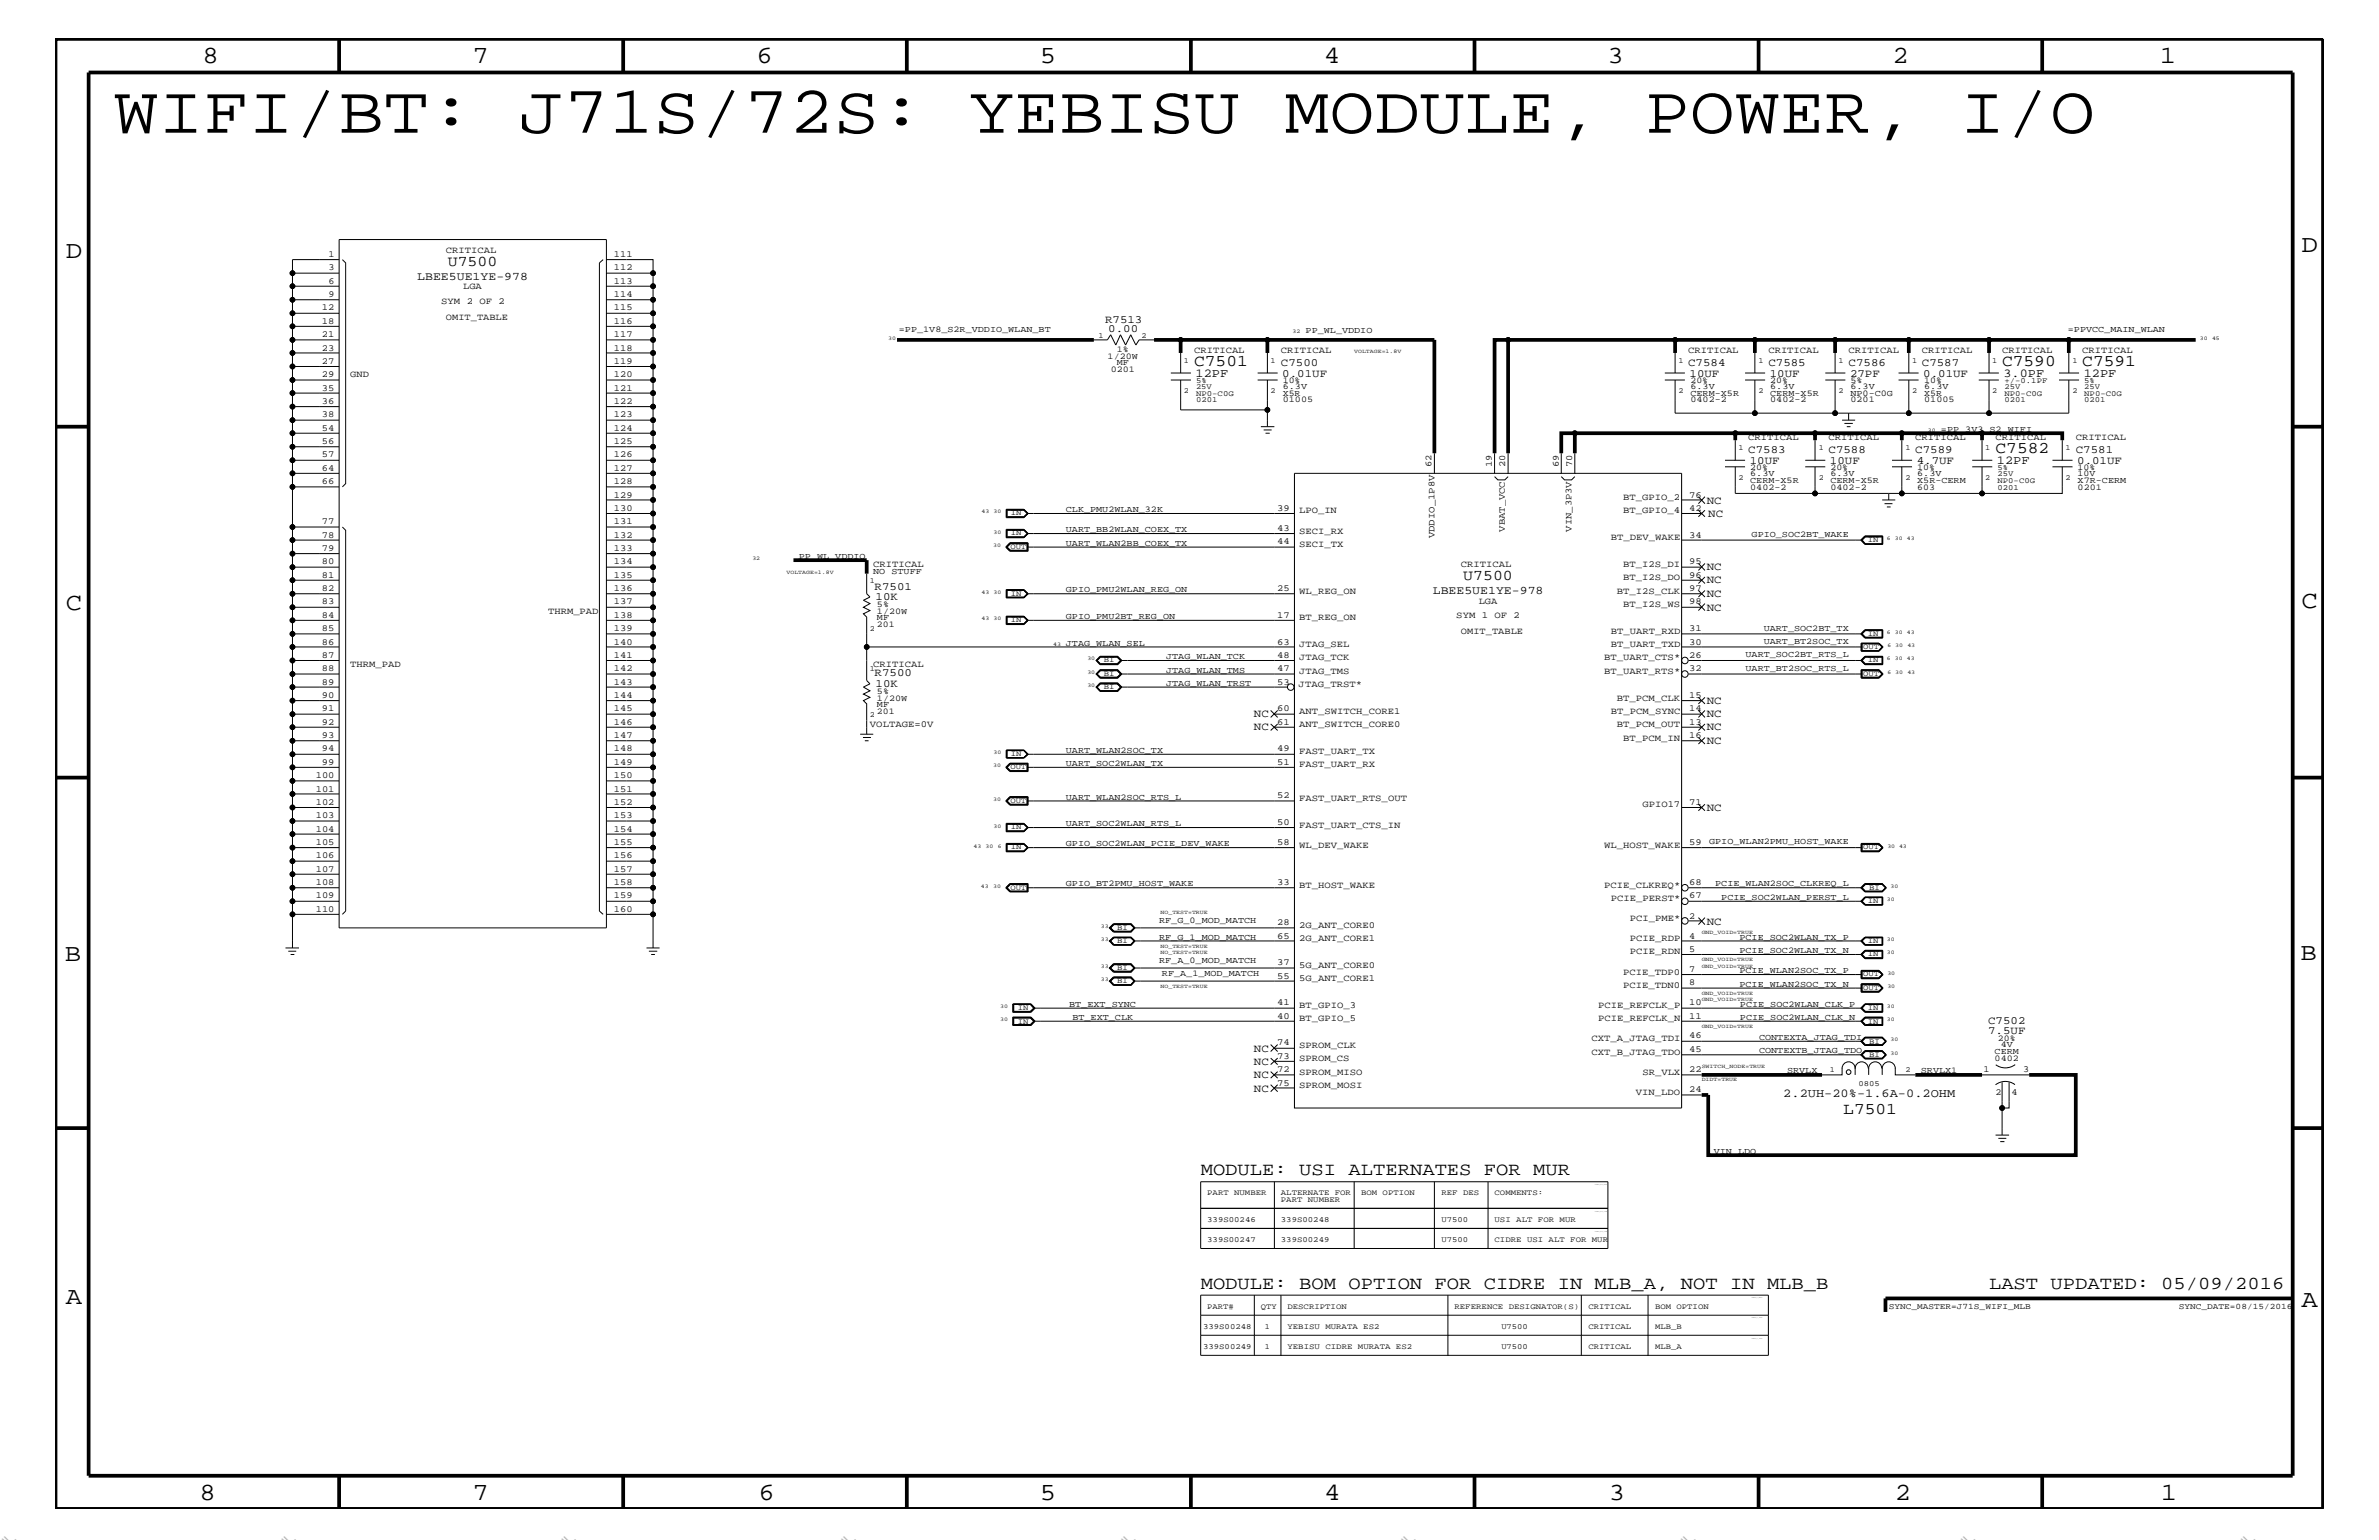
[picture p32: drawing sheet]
<svg xmlns="http://www.w3.org/2000/svg" width="432mm" height="279mm" viewBox="0 0 432 279" stroke-linecap="round" stroke-linejoin="round" font-family="sans-serif">
<defs><g id="words">
<text font-size="12.4" x="20.6" y="24.1">WIFI/BT: J71S/72S: YEBISU MODULE, POWER, I/O</text>
<g font-size="4.5">
<text x="36.7" y="11.5">8</text>
<text x="85.8" y="11.5">7</text>
<text x="137.3" y="11.5">6</text>
<text x="188.7" y="11.5">5</text>
<text x="240.3" y="11.5">4</text>
<text x="291.8" y="11.5">3</text>
<text x="343.5" y="11.5">2</text>
<text x="392" y="11.5">1</text>
<text x="11.9" y="46.8">D</text>
<text x="417.7" y="45.7">D</text>
<text x="11.9" y="110.6">C</text>
<text x="417.7" y="110.3">C</text>
<text x="11.8" y="174.3">B</text>
<text x="417.6" y="174.2">B</text>
<text x="11.9" y="236.7">A</text>
<text x="417.7" y="237.1">A</text>
<text x="36.2" y="272.1">8</text>
<text x="85.8" y="272.1">7</text>
<text x="137.7" y="272.1">6</text>
<text x="188.7" y="272.1">5</text>
<text x="240.4" y="272.1">4</text>
<text x="292" y="272.1">3</text>
<text x="343.9" y="272.1">2</text>
<text x="392.2" y="272.1">1</text>
</g>
<g font-size="3.3">
<text x="217.9" y="213.2">MODULE: USI ALTERNATES FOR MUR</text>
<text x="217.9" y="233.8">MODULE: BOM OPTION FOR CIDRE IN MLB_A, NOT IN MLB_B</text>
<text x="361" y="233.8">LAST UPDATED: 05/09/2016</text>
</g>
<g font-size="3">
<text x="216.7" y="66.5">C7501</text>
<text x="363.4" y="66.5">C7590</text>
<text x="378" y="66.5">C7591</text>
<text x="362.2" y="82.2">C7582</text>
<text x="334.6" y="202.1">L7501</text>
</g>
<g font-size="2.8" fill="#b6b6b4">
<text x="0" y="279.4" transform="rotate(45 0 279.4)">=</text>
<text x="50.8" y="279.4" transform="rotate(45 50.8 279.4)">=</text>
<text x="101.6" y="279.4" transform="rotate(45 101.6 279.4)">=</text>
<text x="152.4" y="279.4" transform="rotate(45 152.4 279.4)">=</text>
<text x="203.2" y="279.4" transform="rotate(45 203.2 279.4)">=</text>
<text x="254" y="279.4" transform="rotate(45 254 279.4)">=</text>
<text x="304.8" y="279.4" transform="rotate(45 304.8 279.4)">=</text>
<text x="355.6" y="279.4" transform="rotate(45 355.6 279.4)">=</text>
<text x="406.4" y="279.4" transform="rotate(45 406.4 279.4)">=</text>
</g>
<g font-size="2.7">
<text x="81.3" y="48.3">U7500</text>
<text x="265.6" y="105.3">U7500</text>
</g>
<g font-size="2.2">
<text x="217" y="68.4">12PF</text>
<text x="363.6" y="68.4">3.0PF</text>
<text x="378.2" y="68.4">12PF</text>
<text x="362.5" y="84.1">12PF</text>
<text x="323.7" y="199">2.2UH-20%-1.6A-0.2OHM</text>
</g>
<g font-size="2.1">
<text x="75.7" y="50.7">LBEE5UE1YE-978</text>
<text x="260.1" y="107.7">LBEE5UE1YE-978</text>
</g>
<g font-size="2">
<text x="200.6" y="58.6">R7513</text>
<text x="201.2" y="60.3">0.00</text>
<text x="232.5" y="66.5">C7500</text>
<text x="232.7" y="68.4">0.01UF</text>
<text x="306.4" y="66.5">C7584</text>
<text x="306.7" y="68.4">10UF</text>
<text x="321" y="66.5">C7585</text>
<text x="321.2" y="68.4">10UF</text>
<text x="335.5" y="66.5">C7586</text>
<text x="335.8" y="68.4">27PF</text>
<text x="348.8" y="66.5">C7587</text>
<text x="349.1" y="68.4">0.01UF</text>
<text x="317.3" y="82.2">C7583</text>
<text x="331.9" y="82.2">C7588</text>
<text x="347.6" y="82.2">C7589</text>
<text x="376.8" y="82.2">C7581</text>
<text x="317.6" y="84.1">10UF</text>
<text x="332.1" y="84.1">10UF</text>
<text x="347.9" y="84.1">4.7UF</text>
<text x="377" y="84.1">0.01UF</text>
<text x="309.8" y="91.4">NC</text>
<text x="310" y="93.8">NC</text>
<text x="158.7" y="107">R7501</text>
<text x="309.8" y="105.9">NC</text>
<text x="309.8" y="103.5">NC</text>
<text x="158.9" y="108.8">10K</text>
<text x="309.8" y="110.8">NC</text>
<text x="309.8" y="108.3">NC</text>
<text x="158.7" y="122.7">R7500</text>
<text x="158.9" y="124.6">10K</text>
<text x="227.6" y="130.2">NC</text>
<text x="309.8" y="127.7">NC</text>
<text x="309.8" y="130.2">NC</text>
<text x="227.6" y="132.5">NC</text>
<text x="309.8" y="132.5">NC</text>
<text x="309.8" y="135">NC</text>
<text x="309.8" y="147.1">NC</text>
<text x="309.8" y="167.8">NC</text>
<text x="360.8" y="185.8">C7502</text>
<text x="227.6" y="190.8">NC</text>
<text x="360.8" y="187.6">7.5UF</text>
<text x="227.6" y="193.2">NC</text>
<text x="227.6" y="195.6">NC</text>
<text x="227.6" y="198.1">NC</text>
</g>
<g font-size="1.7">
<text x="59.6" y="46.6">1</text>
<text x="80.9" y="45.9">CRITICAL</text>
<text x="111.4" y="46.6">111</text>
<text x="59.6" y="53.9">9</text>
<text x="59.6" y="49.1">3</text>
<text x="59.6" y="51.5">6</text>
<text x="84.1" y="52.5">LGA</text>
<text x="111.4" y="49">112</text>
<text x="111.4" y="51.5">113</text>
<text x="111.4" y="53.9">114</text>
<text x="58.4" y="56.3">12</text>
<text x="58.4" y="58.7">18</text>
<text x="80.1" y="55.1">SYM 2 OF 2</text>
<text x="80.9" y="58">OMIT_TABLE</text>
<text x="111.4" y="56.3">115</text>
<text x="111.4" y="58.7">116</text>
<text x="58.4" y="61.2">21</text>
<text x="58.4" y="63.6">23</text>
<text x="58.4" y="66">27</text>
<text x="111.4" y="61.2">117</text>
<text x="111.4" y="63.6">118</text>
<text x="111.4" y="66">119</text>
<text x="216.7" y="64">CRITICAL</text>
<text x="232.5" y="64">CRITICAL</text>
<text x="306.4" y="64">CRITICAL</text>
<text x="321" y="64">CRITICAL</text>
<text x="335.5" y="64">CRITICAL</text>
<text x="348.8" y="64">CRITICAL</text>
<text x="363.4" y="64">CRITICAL</text>
<text x="378" y="64">CRITICAL</text>
<text x="58.4" y="70.9">35</text>
<text x="58.4" y="68.4">29</text>
<text x="63.6" y="68.4">GND</text>
<text x="111.4" y="70.9">121</text>
<text x="111.4" y="68.4">120</text>
<text x="58.4" y="73.3">36</text>
<text x="58.4" y="75.7">38</text>
<text x="111.4" y="73.3">122</text>
<text x="111.4" y="75.7">123</text>
<text x="58.4" y="83">57</text>
<text x="58.4" y="80.5">56</text>
<text x="58.4" y="78.2">54</text>
<text x="111.4" y="78.2">124</text>
<text x="111.4" y="80.5">125</text>
<text x="111.4" y="83">126</text>
<text x="317.3" y="79.9">CRITICAL</text>
<text x="331.9" y="79.9">CRITICAL</text>
<text x="347.6" y="79.9">CRITICAL</text>
<text x="362.2" y="79.9">CRITICAL</text>
<text x="376.8" y="79.9">CRITICAL</text>
<text x="58.4" y="85.4">64</text>
<text x="58.4" y="87.8">66</text>
<text x="111.4" y="85.4">127</text>
<text x="111.4" y="87.8">128</text>
<text x="259.8" y="84.8" transform="rotate(-90 259.8 84.8)">62</text>
<text x="270.8" y="84.8" transform="rotate(-90 270.8 84.8)">19</text>
<text x="273.2" y="84.8" transform="rotate(-90 273.2 84.8)">20</text>
<text x="283" y="84.8" transform="rotate(-90 283 84.8)">69</text>
<text x="285.3" y="84.8" transform="rotate(-90 285.3 84.8)">70</text>
<text x="58.4" y="95.1">77</text>
<text x="111.4" y="95.1">131</text>
<text x="111.4" y="92.7">130</text>
<text x="111.4" y="90.3">129</text>
<text x="231.8" y="92.7">39</text>
<text x="235.8" y="93.2">LPO_IN</text>
<text x="294.6" y="93.2">BT_GPIO_4</text>
<text x="294.6" y="90.7">BT_GPIO_2</text>
<text x="306.6" y="92.7">42</text>
<text x="306.6" y="90.3">76</text>
<text x="58.4" y="97.6">78</text>
<text x="58.4" y="99.9">79</text>
<text x="111.4" y="97.6">132</text>
<text x="111.4" y="99.9">133</text>
<text x="231.8" y="96.3">43</text>
<text x="231.8" y="98.7">44</text>
<text x="235.8" y="96.8">SECI_RX</text>
<text x="235.8" y="99.3">SECI_TX</text>
<text x="260.3" y="97.6" transform="rotate(-90 260.3 97.6)">VDDIO_1P8V</text>
<text x="273.1" y="96.5" transform="rotate(-90 273.1 96.5)">VBAT_VCC</text>
<text x="285.2" y="96.5" transform="rotate(-90 285.2 96.5)">VIN_3P3V</text>
<text x="292.4" y="98">BT_DEV_WAKE</text>
<text x="306.6" y="97.6">34</text>
<text x="58.4" y="102.4">80</text>
<text x="58.4" y="104.8">81</text>
<text x="58.4" y="107.2">82</text>
<text x="111.4" y="107.2">136</text>
<text x="111.4" y="104.8">135</text>
<text x="111.4" y="102.4">134</text>
<text x="158.5" y="102.9">CRITICAL</text>
<text x="231.8" y="107.2">25</text>
<text x="235.8" y="107.7">WL_REG_ON</text>
<text x="265.2" y="102.9">CRITICAL</text>
<text x="293.5" y="107.7">BT_I2S_CLK</text>
<text x="294.6" y="102.9">BT_I2S_DI</text>
<text x="294.6" y="105.3">BT_I2S_DO</text>
<text x="306.6" y="107.2">97</text>
<text x="306.6" y="102.4">95</text>
<text x="306.6" y="104.8">96</text>
<text x="58.4" y="109.7">83</text>
<text x="58.4" y="112">84</text>
<text x="99.5" y="111.4">THRM_PAD</text>
<text x="111.4" y="112">138</text>
<text x="111.4" y="109.7">137</text>
<text x="231.8" y="112">17</text>
<text x="235.8" y="112.6">BT_REG_ON</text>
<text x="264.3" y="112.1">SYM 1 OF 2</text>
<text x="268.4" y="109.5">LGA</text>
<text x="294.6" y="110.2">BT_I2S_WS</text>
<text x="306.6" y="109.7">98</text>
<text x="58.4" y="119.3">87</text>
<text x="58.4" y="114.5">85</text>
<text x="58.4" y="117">86</text>
<text x="111.4" y="119.3">141</text>
<text x="111.4" y="117">140</text>
<text x="111.4" y="114.5">139</text>
<text x="231.8" y="117">63</text>
<text x="231.8" y="119.3">48</text>
<text x="235.8" y="117.4">JTAG_SEL</text>
<text x="235.8" y="119.8">JTAG_TCK</text>
<text x="265.2" y="115">OMIT_TABLE</text>
<text x="291.2" y="119.8">BT_UART_CTS*</text>
<text x="292.4" y="117.4">BT_UART_TXD</text>
<text x="292.4" y="115">BT_UART_RXD</text>
<text x="306.6" y="117">30</text>
<text x="306.6" y="119.3">26</text>
<text x="306.6" y="114.5">31</text>
<text x="58.4" y="121.8">88</text>
<text x="58.4" y="124.2">89</text>
<text x="63.6" y="121">THRM_PAD</text>
<text x="111.4" y="124.2">143</text>
<text x="111.4" y="121.8">142</text>
<text x="158.5" y="121">CRITICAL</text>
<text x="231.8" y="121.8">47</text>
<text x="231.8" y="124.2">53</text>
<text x="235.7" y="124.7">JTAG_TRST*</text>
<text x="235.8" y="122.3">JTAG_TMS</text>
<text x="291.2" y="122.3">BT_UART_RTS*</text>
<text x="306.6" y="121.8">32</text>
<text x="58.4" y="131.5">92</text>
<text x="58.4" y="129.1">91</text>
<text x="58.4" y="126.6">90</text>
<text x="111.4" y="131.5">146</text>
<text x="111.4" y="129.1">145</text>
<text x="111.4" y="126.6">144</text>
<text x="157.9" y="131.9">VOLTAGE=0V</text>
<text x="231.8" y="129.1">60</text>
<text x="231.8" y="131.5">61</text>
<text x="235.8" y="129.6">ANT_SWITCH_CORE1</text>
<text x="235.8" y="131.9">ANT_SWITCH_CORE0</text>
<text x="292.4" y="129.6">BT_PCM_SYNC</text>
<text x="293.5" y="127.1">BT_PCM_CLK</text>
<text x="293.5" y="131.9">BT_PCM_OUT</text>
<text x="306.6" y="126.6">15</text>
<text x="306.6" y="131.5">13</text>
<text x="306.6" y="129.1">14</text>
<text x="58.4" y="136.3">94</text>
<text x="58.4" y="133.9">93</text>
<text x="111.4" y="136.3">148</text>
<text x="111.4" y="133.9">147</text>
<text x="231.8" y="136.3">49</text>
<text x="235.8" y="136.8">FAST_UART_TX</text>
<text x="294.6" y="134.4">BT_PCM_IN</text>
<text x="306.6" y="133.9">16</text>
<text x="57.3" y="143.6">101</text>
<text x="57.3" y="141.2">100</text>
<text x="58.4" y="138.7">99</text>
<text x="111.4" y="143.6">151</text>
<text x="111.4" y="141.2">150</text>
<text x="111.4" y="138.7">149</text>
<text x="231.8" y="138.7">51</text>
<text x="235.8" y="139.2">FAST_UART_RX</text>
<text x="57.3" y="148.4">103</text>
<text x="57.3" y="146">102</text>
<text x="111.4" y="148.4">153</text>
<text x="111.4" y="146">152</text>
<text x="231.8" y="149.6">50</text>
<text x="231.8" y="144.8">52</text>
<text x="235.8" y="145.3">FAST_UART_RTS_OUT</text>
<text x="298.1" y="146.5">GPIO17</text>
<text x="306.6" y="146">71</text>
<text x="57.3" y="155.7">106</text>
<text x="57.3" y="153.3">105</text>
<text x="57.3" y="150.9">104</text>
<text x="111.4" y="155.7">156</text>
<text x="111.4" y="153.3">155</text>
<text x="111.4" y="150.9">154</text>
<text x="231.8" y="153.3">58</text>
<text x="235.8" y="153.8">WL_DEV_WAKE</text>
<text x="235.8" y="150.1">FAST_UART_CTS_IN</text>
<text x="291.2" y="153.8">WL_HOST_WAKE</text>
<text x="306.6" y="153.3">59</text>
<text x="57.3" y="160.6">108</text>
<text x="57.3" y="158.2">107</text>
<text x="111.4" y="158.2">157</text>
<text x="111.4" y="160.6">158</text>
<text x="231.8" y="160.6">33</text>
<text x="235.8" y="161.1">BT_HOST_WAKE</text>
<text x="291.2" y="161.1">PCIE_CLKREQ*</text>
<text x="306.6" y="160.6">68</text>
<text x="57.3" y="165.4">110</text>
<text x="57.3" y="163">109</text>
<text x="111.4" y="163">159</text>
<text x="111.4" y="165.4">160</text>
<text x="231.8" y="167.8">28</text>
<text x="292.4" y="163.5">PCIE_PERST*</text>
<text x="295.8" y="167.1">PCI_PME*</text>
<text x="306.6" y="166.7">2</text>
<text x="306.6" y="163">67</text>
<text x="231.8" y="170.3">65</text>
<text x="235.8" y="170.7">2G_ANT_CORE1</text>
<text x="235.8" y="168.3">2G_ANT_CORE0</text>
<text x="295.8" y="170.7">PCIE_RDP</text>
<text x="295.8" y="173.2">PCIE_RDN</text>
<text x="306.6" y="170.3">4</text>
<text x="306.6" y="172.7">5</text>
<text x="231.8" y="177.6">55</text>
<text x="231.8" y="175.1">37</text>
<text x="235.8" y="178">5G_ANT_CORE1</text>
<text x="235.8" y="175.6">5G_ANT_CORE0</text>
<text x="294.6" y="176.8">PCIE_TDP0</text>
<text x="294.6" y="179.3">PCIE_TDN0</text>
<text x="306.6" y="176.3">7</text>
<text x="306.6" y="178.8">8</text>
<text x="231.8" y="182.4">41</text>
<text x="231.8" y="184.9">40</text>
<text x="235.8" y="182.9">BT_GPIO_3</text>
<text x="235.8" y="185.3">BT_GPIO_5</text>
<text x="290.1" y="182.9">PCIE_REFCLK_P</text>
<text x="290.1" y="185.3">PCIE_REFCLK_N</text>
<text x="306.6" y="182.4">10</text>
<text x="306.6" y="184.9">11</text>
<text x="231.8" y="189.7">74</text>
<text x="235.8" y="190.2">SPROM_CLK</text>
<text x="288.9" y="191.4">CXT_B_JTAG_TDO</text>
<text x="288.9" y="188.9">CXT_A_JTAG_TDI</text>
<text x="306.6" y="190.9">45</text>
<text x="306.6" y="188.4">46</text>
<text x="231.8" y="192.1">73</text>
<text x="231.8" y="194.5">72</text>
<text x="231.8" y="197">75</text>
<text x="235.8" y="195">SPROM_MISO</text>
<text x="235.8" y="197.4">SPROM_MOSI</text>
<text x="235.8" y="192.6">SPROM_CS</text>
<text x="298.1" y="195">SR_VLX</text>
<text x="306.6" y="194.5">22</text>
<text x="360" y="194.4">1</text>
<text x="367.2" y="194.4">3</text>
<text x="296.9" y="198.7">VIN_LDO</text>
<text x="306.6" y="198.1">24</text>
<text x="362.2" y="198.7">2</text>
<text x="365.1" y="198.7">4</text>
</g>
<g font-size="1.6">
<text x="163.2" y="60.2">=PP_1V8_S2R_VDDIO_WLAN_BT</text>
<text x="201" y="65.1">1/20W</text>
<text x="202.7" y="63.9">1%</text>
<text x="237" y="60.4">PP_WL_VDDIO</text>
<text x="375.3" y="60.2">=PPVCC_MAIN_WLAN</text>
<text x="201.6" y="67.5">0201</text>
<text x="202.7" y="66.2">MF</text>
<text x="232.8" y="69.5">10%</text>
<text x="232.8" y="71.8">X5R</text>
<text x="232.8" y="70.6">6.3V</text>
<text x="306.8" y="70.6">6.3V</text>
<text x="306.8" y="71.8">CERM-X5R</text>
<text x="306.8" y="69.5">20%</text>
<text x="321.3" y="71.8">CERM-X5R</text>
<text x="321.3" y="70.6">6.3V</text>
<text x="321.3" y="69.5">20%</text>
<text x="335.9" y="71.8">NP0-C0G</text>
<text x="335.9" y="70.6">6.3V</text>
<text x="335.9" y="69.5">5%</text>
<text x="349.3" y="69.5">10%</text>
<text x="349.3" y="71.8">X5R</text>
<text x="349.3" y="70.6">6.3V</text>
<text x="232.8" y="73">01005</text>
<text x="306.8" y="73">0402-2</text>
<text x="321.3" y="73">0402-2</text>
<text x="335.9" y="73">0201</text>
<text x="349.3" y="73">01005</text>
<text x="352.3" y="78.3">=PP_3V3_S2_WIFI</text>
<text x="317.7" y="85.3">20%</text>
<text x="317.7" y="86.4">6.3V</text>
<text x="317.7" y="88.8">0402-2</text>
<text x="317.7" y="87.6">CERM-X5R</text>
<text x="332.2" y="86.4">6.3V</text>
<text x="332.2" y="87.6">CERM-X5R</text>
<text x="332.2" y="88.8">0402-2</text>
<text x="332.2" y="85.3">20%</text>
<text x="348" y="86.4">6.3V</text>
<text x="348" y="87.6">X5R-CERM</text>
<text x="348" y="85.3">10%</text>
<text x="348" y="88.8">603</text>
<text x="377.1" y="85.3">10%</text>
<text x="377.1" y="86.4">10V</text>
<text x="377.1" y="88.8">0201</text>
<text x="377.1" y="87.6">X7R-CERM</text>
<text x="193.5" y="92.9">CLK_PMU2WLAN_32K</text>
<text x="145" y="101.4">PP_WL_VDDIO</text>
<text x="193.5" y="96.5">UART_BB2WLAN_COEX_TX</text>
<text x="193.5" y="99">UART_WLAN2BB_COEX_TX</text>
<text x="317.9" y="97.4">GPIO_SOC2BT_WAKE</text>
<text x="158.5" y="104.1">NO STUFF</text>
<text x="193.5" y="107.5">GPIO_PMU2WLAN_REG_ON</text>
<text x="159.2" y="111.4">1/20W</text>
<text x="159.2" y="113.7">201</text>
<text x="159.2" y="110.2">5%</text>
<text x="159.2" y="112.6">MF</text>
<text x="193.5" y="112.3">GPIO_PMU2BT_REG_ON</text>
<text x="193.5" y="117.2">JTAG_WLAN_SEL</text>
<text x="211.7" y="119.6">JTAG_WLAN_TCK</text>
<text x="316.8" y="119.2">UART_SOC2BT_RTS_L</text>
<text x="320.1" y="116.8">UART_BT2SOC_TX</text>
<text x="320.1" y="114.4">UART_SOC2BT_TX</text>
<text x="159.2" y="125.9">5%</text>
<text x="211.7" y="122">JTAG_WLAN_TMS</text>
<text x="211.7" y="124.4">JTAG_WLAN_TRST</text>
<text x="316.8" y="121.7">UART_BT2SOC_RTS_L</text>
<text x="159.2" y="129.6">201</text>
<text x="159.2" y="127.1">1/20W</text>
<text x="159.2" y="128.3">MF</text>
<text x="193.5" y="136.6">UART_WLAN2SOC_TX</text>
<text x="193.5" y="139">UART_SOC2WLAN_TX</text>
<text x="193.5" y="145.1">UART_WLAN2SOC_RTS_L</text>
<text x="193.5" y="149.9">UART_SOC2WLAN_RTS_L</text>
<text x="193.5" y="153.5">GPIO_SOC2WLAN_PCIE_DEV_WAKE</text>
<text x="310.2" y="153.2">GPIO_WLAN2PMU_HOST_WAKE</text>
<text x="193.5" y="160.8">GPIO_BT2PMU_HOST_WAKE</text>
<text x="311.3" y="160.8">PCIE_WLAN2SOC_CLKREQ_L</text>
<text x="210.4" y="167.5">RF_G_0_MOD_MATCH</text>
<text x="312.4" y="163.3">PCIE_SOC2WLAN_PERST_L</text>
<text x="210.4" y="170.5">RF_G_1_MOD_MATCH</text>
<text x="315.7" y="170.5">PCIE_SOC2WLAN_TX_P</text>
<text x="315.7" y="172.9">PCIE_SOC2WLAN_TX_N</text>
<text x="210.4" y="174.8">RF_A_0_MOD_MATCH</text>
<text x="210.9" y="177.2">RF_A_1_MOD_MATCH</text>
<text x="315.7" y="179">PCIE_WLAN2SOC_TX_N</text>
<text x="315.7" y="176.6">PCIE_WLAN2SOC_TX_P</text>
<text x="194.1" y="182.7">BT_EXT_SYNC</text>
<text x="194.6" y="185">BT_EXT_CLK</text>
<text x="315.8" y="185">PCIE_SOC2WLAN_CLK_N</text>
<text x="315.8" y="182.7">PCIE_SOC2WLAN_CLK_P</text>
<text x="319.3" y="191.1">CONTEXTB_JTAG_TDO</text>
<text x="319.3" y="188.7">CONTEXTA_JTAG_TDI</text>
<text x="362" y="191.2">CERM</text>
<text x="362.6" y="188.8">20%</text>
<text x="363.1" y="190">4V</text>
<text x="324.4" y="194.8">SRVLX</text>
<text x="348.7" y="194.8">SRVLX1</text>
<text x="362" y="192.5">0402</text>
<text x="311.1" y="209.3">VIN_LDO</text>
</g>
<g font-size="1.5">
<text x="342.8" y="237.4">SYNC_MASTER=J71S_WIFI_MLB</text>
<text x="395.5" y="237.4">SYNC_DATE=08/15/2016</text>
</g>
<g font-size="1.4">
<text x="199.4" y="61.3">1</text>
<text x="207.2" y="61.3">2</text>
<text x="214.9" y="65.9">1</text>
<text x="230.6" y="65.9">1</text>
<text x="304.6" y="65.9">1</text>
<text x="319.2" y="65.9">1</text>
<text x="333.7" y="65.9">1</text>
<text x="347" y="65.9">1</text>
<text x="361.6" y="65.9">1</text>
<text x="376.2" y="65.9">1</text>
<text x="214.9" y="71.3">2</text>
<text x="217.1" y="70.6">25V</text>
<text x="217.1" y="71.8">NP0-C0G</text>
<text x="217.1" y="69.5">5%</text>
<text x="230.6" y="71.3">2</text>
<text x="304.6" y="71.3">2</text>
<text x="319.2" y="71.3">2</text>
<text x="333.7" y="71.3">2</text>
<text x="347" y="71.3">2</text>
<text x="361.6" y="71.3">2</text>
<text x="363.8" y="71.8">NP0-C0G</text>
<text x="363.8" y="69.5">+/-0.1PF</text>
<text x="363.8" y="70.6">25V</text>
<text x="376.2" y="71.3">2</text>
<text x="378.3" y="71.8">NP0-C0G</text>
<text x="378.3" y="69.5">5%</text>
<text x="378.3" y="70.6">25V</text>
<text x="217.1" y="73">0201</text>
<text x="363.8" y="73">0201</text>
<text x="378.3" y="73">0201</text>
<text x="315.6" y="81.6">1</text>
<text x="330.1" y="81.6">1</text>
<text x="345.9" y="81.6">1</text>
<text x="360.3" y="81.6">1</text>
<text x="374.9" y="81.6">1</text>
<text x="315.6" y="87.1">2</text>
<text x="330.1" y="87.1">2</text>
<text x="345.9" y="87.1">2</text>
<text x="360.3" y="87.1">2</text>
<text x="362.5" y="85.3">5%</text>
<text x="362.5" y="88.8">0201</text>
<text x="362.5" y="86.4">25V</text>
<text x="362.5" y="87.6">NP0-C0G</text>
<text x="374.9" y="87.1">2</text>
<text x="183.5" y="93.5">IN</text>
<text x="183.4" y="99.6">OUT</text>
<text x="183.5" y="97.1">IN</text>
<text x="339" y="98.4">IN</text>
<text x="157.9" y="105.9">1</text>
<text x="183.5" y="108.1">IN</text>
<text x="183.5" y="112.9">IN</text>
<text x="157.9" y="114.4">2</text>
<text x="338.2" y="117.8">OUT</text>
<text x="339" y="115.3">IN</text>
<text x="157.9" y="121.7">1</text>
<text x="200.3" y="120.2">BI</text>
<text x="200.3" y="122.6">BI</text>
<text x="200.3" y="125.1">BI</text>
<text x="338.2" y="122.6">OUT</text>
<text x="339" y="120.2">IN</text>
<text x="157.9" y="130.2">2</text>
<text x="183.5" y="137.2">IN</text>
<text x="183.4" y="139.6">OUT</text>
<text x="183.4" y="145.7">OUT</text>
<text x="183.5" y="150.5">IN</text>
<text x="183.5" y="154.1">IN</text>
<text x="338.2" y="154.1">OUT</text>
<text x="183.4" y="161.4">OUT</text>
<text x="339.3" y="161.4">BI</text>
<text x="339" y="163.9">IN</text>
<text x="202.8" y="171.1">BI</text>
<text x="202.8" y="168.7">BI</text>
<text x="339" y="173.5">IN</text>
<text x="339" y="171.1">IN</text>
<text x="202.8" y="178.4">BI</text>
<text x="202.8" y="176">BI</text>
<text x="338.2" y="177.2">OUT</text>
<text x="338.2" y="179.6">OUT</text>
<text x="184.7" y="185.7">IN</text>
<text x="184.7" y="183.2">IN</text>
<text x="339" y="185.7">IN</text>
<text x="339" y="183.2">IN</text>
<text x="339.3" y="189.3">BI</text>
<text x="339.3" y="191.7">BI</text>
<text x="332.1" y="194.4">1</text>
<text x="337.3" y="197">0805</text>
<text x="345.9" y="194.4">2</text>
<text x="219.1" y="221.7">339S00246</text>
<text x="219.1" y="216.9">PART NUMBER</text>
<text x="232.5" y="216.9">ALTERNATE FOR</text>
<text x="232.5" y="221.7">339S00248</text>
<text x="232.5" y="218">PART NUMBER</text>
<text x="247.1" y="216.9">BOM OPTION</text>
<text x="261.6" y="221.7">U7500</text>
<text x="261.6" y="216.9">REF DES</text>
<text x="271.3" y="216.9">COMMENTS:</text>
<text x="271.3" y="221.7">USI ALT FOR MUR</text>
<text x="219.1" y="225.3">339S00247</text>
<text x="232.5" y="225.3">339S00249</text>
<text x="261.6" y="225.3">U7500</text>
<text x="271.3" y="225.3">CIDRE USI ALT FOR MUR</text>
<text x="219.1" y="237.4">PART#</text>
<text x="228.9" y="237.4">QTY</text>
<text x="233.7" y="237.4">DESCRIPTION</text>
<text x="264" y="237.4">REFERENCE DESIGNATOR(S)</text>
<text x="288.3" y="237.4">CRITICAL</text>
<text x="300.4" y="237.4">BOM OPTION</text>
<text x="218.4" y="241.1">339S00248</text>
<text x="218.4" y="244.7">339S00249</text>
<text x="229.6" y="241.1">1</text>
<text x="229.6" y="244.7">1</text>
<text x="233.7" y="241.1">YEBISU MURATA ES2</text>
<text x="233.7" y="244.7">YEBISU CIDRE MURATA ES2</text>
<text x="272.5" y="241.1">U7500</text>
<text x="272.5" y="244.7">U7500</text>
<text x="288.3" y="241.1">CRITICAL</text>
<text x="288.3" y="244.7">CRITICAL</text>
<text x="300.4" y="241.1">MLB_B</text>
<text x="300.4" y="244.7">MLB_A</text>
</g>
<g font-size="1">
<text x="161.2" y="61.7">30</text>
<text x="234.6" y="60.4">32</text>
<text x="245.8" y="64">VOLTAGE=1.8V</text>
<text x="399.3" y="61.7">30</text>
<text x="401.5" y="61.7">45</text>
<text x="349.9" y="78.3">30</text>
<text x="178.1" y="93.2">43</text>
<text x="180.3" y="93.2">30</text>
<text x="136.6" y="101.6">32</text>
<text x="180.3" y="99.3">30</text>
<text x="180.3" y="96.8">30</text>
<text x="342.5" y="98">6</text>
<text x="343.9" y="98">30</text>
<text x="346.1" y="98">43</text>
<text x="142.7" y="104.1">VOLTAGE=1.8V</text>
<text x="178.1" y="107.7">43</text>
<text x="180.3" y="107.7">30</text>
<text x="178.1" y="112.6">43</text>
<text x="180.3" y="112.6">30</text>
<text x="191.2" y="117.2">43</text>
<text x="197.4" y="119.8">30</text>
<text x="342.5" y="119.8">6</text>
<text x="342.5" y="115">6</text>
<text x="342.6" y="117.4">6</text>
<text x="343.9" y="119.8">30</text>
<text x="343.9" y="115">30</text>
<text x="344" y="117.4">30</text>
<text x="346.1" y="119.8">43</text>
<text x="346.1" y="115">43</text>
<text x="346.2" y="117.4">43</text>
<text x="197.4" y="122.3">30</text>
<text x="197.4" y="124.7">30</text>
<text x="342.6" y="122.3">6</text>
<text x="344" y="122.3">30</text>
<text x="346.2" y="122.3">43</text>
<text x="180.3" y="136.8">30</text>
<text x="180.3" y="139.2">30</text>
<text x="180.3" y="145.3">30</text>
<text x="176.7" y="153.8">43</text>
<text x="178.9" y="153.8">30</text>
<text x="180.3" y="150.1">30</text>
<text x="181.1" y="153.8">6</text>
<text x="342.6" y="153.8">30 43</text>
<text x="178.1" y="161.1">43</text>
<text x="180.3" y="161.1">30</text>
<text x="343.2" y="161.1">30</text>
<text x="210.7" y="165.9">NO_TEST=TRUE</text>
<text x="342.5" y="163.5">30</text>
<text x="199.8" y="170.7">33</text>
<text x="199.8" y="168.3">33</text>
<text x="210.7" y="173.2">NO_TEST=TRUE</text>
<text x="210.7" y="172">NO_TEST=TRUE</text>
<text x="308.9" y="169.5">GND_VOID=TRUE</text>
<text x="342.5" y="173.2">30</text>
<text x="342.5" y="170.7">30</text>
<text x="199.8" y="178">33</text>
<text x="199.8" y="175.6">33</text>
<text x="210.7" y="179.3">NO_TEST=TRUE</text>
<text x="308.9" y="175.6">GND_VOID=TRUE</text>
<text x="308.9" y="174.4">GND_VOID=TRUE</text>
<text x="342.6" y="179.3">30</text>
<text x="342.6" y="176.8">30</text>
<text x="181.5" y="182.9">30</text>
<text x="181.5" y="185.3">30</text>
<text x="308.9" y="181.6">GND_VOID=TRUE</text>
<text x="308.9" y="180.5">GND_VOID=TRUE</text>
<text x="342.5" y="185.3">30</text>
<text x="342.5" y="182.9">30</text>
<text x="308.9" y="186.5">GND_VOID=TRUE</text>
<text x="343.2" y="188.9">30</text>
<text x="343.2" y="191.4">30</text>
<text x="308.9" y="193.7">SWITCH_NODE=TRUE</text>
<text x="308.9" y="196.2">DIDT=TRUE</text>
</g>
</g></defs>
<g fill="none" stroke="#000" stroke-width=".18">
<path d="M53.1 51.9v2.5M53.1 56.8v2.4M61.6 59.2h-8.5v2.5h8.5M61.6 54.4h-8.5v2.4h8.5M61.6 49.6h-8.5v2.3h8.5M61.6 47.1h-8.5v2.5M61.6 43.5h48.5v124.8h-48.5zM62.1 47.1l.6 .6v40l-.6 .6M109.5 47.1l-.7 .6v117.6l.7 .6M110.1 47.1h8.4v4.8M110.1 59.2h8.4M110.1 56.8h8.4"/>
<path d="M110.1 54.4h8.4M110.1 51.9h8.4M110.1 49.6h8.4M118.5 51.9v101.9M53.1 61.7v2.3M53.1 66.5v9.7M53.1 68.9h8.5M53.1 73.8h8.5M53.1 71.3h8.5M61.6 78.6h-8.5v2.5M61.6 76.2h-8.5v2.4M61.6 64h-8.5v2.5h8.5"/>
<path d="M110.1 68.9h8.4M110.1 78.6h8.4M110.1 76.2h8.4M110.1 73.8h8.4M110.1 71.3h8.4M110.1 66.5h8.4M110.1 64h8.4M110.1 61.7h8.4M198.5 61.7h2.5l.6-1 .9 1.9 .9-1.9 .9 1.9 .9-1.9 1 1.9 .6-.9h2.7M212.5 68.9h3.7M212.5 67.7h3.7M214.3 64v3.7"/>
<path d="M214.3 68.9v5.5h15.7M228.3 68.9h3.6M228.3 67.7h3.6M228.9 77.4h2.4M229.4 78h1.4M229.7 78.6h.8M230 64v3.7M230 68.9v8.5M302.2 68.9h3.6M302.2 67.7h3.6M304 64v3.7M304 68.9v6.1h29.1"/>
<path d="M315 79.9v3.6M316.7 68.9h3.7M316.7 67.7h3.7M318.5 64v3.7M318.5 68.9v6.1M329.4 79.9v3.6M331.3 68.9h3.6M331.3 67.7h3.6M333.1 68.9v6.1h2.4M333.1 64v3.7M334.3 76.2h2.4M334.8 76.8h1.5"/>
<path d="M335.2 77.4h.7M335.5 75v1.2M335.5 75h11M344.6 68.9h3.6M344.6 67.7h3.6M345.2 79.9v3.6M346.5 68.9v6.1h14.5v-6.1M346.5 64v3.7M359.2 68.9h3.6M359.2 67.7h3.6M359.7 79.9v3.6M361 64v3.7"/>
<path d="M373.7 68.9h3.7M373.7 67.7h3.7M374.3 79.9v3.6M375.5 64v3.7M375.5 68.9v6.1h-14.5M53.1 88.3v7.3M61.6 98h-8.5v2.4M61.6 95.6h-8.5v2.4M61.6 85.9h-8.5v2.4h8.5M61.6 83.5h-8.5v2.4M61.6 81.1h-8.5v2.4M62.1 95.6l.6 .6v69.1l-.6 .6"/>
<path d="M110.1 93.2h8.4M110.1 83.5h8.4M110.1 85.9h8.4M110.1 90.7h8.4M110.1 98h8.4M110.1 95.6h8.4M110.1 88.3h8.4M110.1 81.1h8.4M182.5 99.3l.8-.8h3.3v1.5h-3.3zM182.6 92.4h3.2l.8 .8-.8 .7h-3.2zM182.6 96h3.2l.8 .8-.8 .8h-3.2zM182.8 92.6h3l.6 .6-.6 .6h-3z"/>
<path d="M182.8 96.2h3l.6 .6-.6 .6h-3zM183.3 98.5l-.7 .8 .7 .6h3.2v-1.4M183.4 98.6h3v1.3h-3l-.7-.6zM185.8 92.5h-3.1v1.3h3.1M185.8 96.1h-3.1v1.4h3.1M185.8 92.5l.7 .7-.7 .6M185.8 92.5l.8 .7M185.8 96.1l.7 .7-.7 .7M185.8 96.1l.8 .7M186.4 98.7h-3l-.6 .6 .6 .6M186.4 93.2h48.6M186.4 96.8h48.6"/>
<path d="M186.4 99.3h48.6M186.6 93.2l-.8 .6M186.6 96.8l-.8 .7M235 85.9h70.2v115.1h-70.2zM260.4 82.2v3.7M271.3 86.5l.6 .6h1.2l.6-.6M271.3 82.2v3.7M273.7 82.2v3.7M283.4 86.5l.6 .6h1.2l.6-.6M283.4 82.2v3.7M285.8 82.2v3.7M305.2 93.2h3.7"/>
<path d="M305.2 90.7h3.7M305.2 98h32.8M308.3 92.6l1.2 1.2M308.3 90.1l1.2 1.3M309.5 92.6l-1.2 1.2M309.5 90.1l-1.2 1.3M313.1 84.7h3.6M313.1 83.5h3.6M315 84.7v4.8h27.8M327.7 84.7h3.6M327.7 83.5h3.6M329.4 84.7v4.8"/>
<path d="M337.7 98l.8-.8h3.2v1.5h-3.2zM338.5 97.4h3.1v1.3h-3.1l-.6-.7zM338.6 97.4l-.6 .6 .6 .7M341.6 90.7h2.4M341.7 97.3h-3.2l-.7 .7 .7 .7M342.1 91.4h1.4M342.5 92h.7M342.8 89.5v1.2M343.4 84.7h3.6M343.4 83.5h3.6M345.2 84.7v4.8h-2.4M345.2 89.5h14.5"/>
<path d="M358 84.7h3.6M358 83.5h3.6M359.7 84.7v4.8h14.6v-4.8M372.5 84.7h3.7M372.5 83.5h3.7M61.6 119.8h-8.5v2.5M61.6 117.4h-8.5v2.4M61.6 115h-8.5v2.4M61.6 112.6h-8.5v2.4M61.6 110.2h-8.5v2.4M61.6 107.7h-8.5v2.5M61.6 105.3h-8.5v2.4"/>
<path d="M61.6 102.9h-8.5v2.4M61.6 100.4h-8.5v2.5M110.1 107.7h8.4M110.1 112.6h8.4M110.1 119.8h8.4M110.1 117.4h8.4M110.1 102.9h8.4M110.1 110.2h8.4M110.1 105.3h8.4M110.1 115h8.4M110.1 100.4h8.4M157.3 104.1v3.6l.6 .6-1.2 .6 1.2 .6-1.2 .7 1.2 .6-1.2 .6 .6 .6v11.5l.6 .6-1.2 .6 1.2 .6-1.2 .6 1.2 .6-1.2 .6 .6 .6v5.5"/>
<path d="M157.3 117.4h77.7M182.6 107h3.2l.8 .7-.8 .8h-3.2zM182.6 111.8h3.2l.8 .8-.8 .7h-3.2zM182.8 107.1h3l.6 .6-.6 .6h-3zM182.8 112h3l.6 .6-.6 .5h-3zM185.8 107l.7 .7-.7 .7M185.8 107h-3.1v1.4h3.1M185.8 111.9h-3.1v1.3h3.1M185.8 107l.8 .7M185.8 111.9l.7 .7-.7 .6M185.8 111.9l.8 .7M186.4 107.7h48.6"/>
<path d="M186.4 112.6h48.6M186.6 107.7l-.8 .7M186.6 112.6l-.8 .6M199.6 119.1h3.3l.7 .7-.7 .8h-3.3l-.6-.8zM199.7 119.2h3.1l.7 .6-.7 .7h-3.1M199.7 119.2h3.2l.6 .6-.6 .7h-3.2M199.7 119.2l-.7 .6 .7 .7M199.7 119.2l-.6 .6 .6 .7M203.4 119.8l-.6 .6h-3.1l-.6-.6 .6-.6h3.1l.6 .6h31.6M305.2 107.7h3.7M305.2 117.4h32.8M305.2 102.9h3.7"/>
<path d="M305.2 110.2h3.7M305.2 105.3h3.7M305.2 115h32.8M306.5 119.8h31.5M308.3 109.5l1.2 1.3M308.3 104.7l1.2 1.2M308.3 107.1l1.2 1.2M308.3 102.2l1.2 1.3M309.5 109.5l-1.2 1.3M309.5 104.7l-1.2 1.2M309.5 107.1l-1.2 1.2M309.5 102.2l-1.2 1.3"/>
<path d="M337.7 115l.8-.8h3.2v1.6h-3.2zM337.7 119.8l.8-.7h3.2v1.5h-3.2zM337.9 116.8h3.1l.6 .6-.6 .7h-3.1zM338 116.8v1.3M338.5 119.2l-.7 .6 .7 .7M338.5 119.2h3.2M338.5 119.2l-.6 .6 .6 .7M338.5 114.3l-.7 .7 .7 .7M338.5 115.7h3.2M338.5 114.3h3.2M338.5 114.3l-.6 .7 .6 .7M341 116.8l.6 .6"/>
<path d="M341 116.7h-3.2v1.4h3.2M341 116.7l.8 .7-.8 .7M341 116.7l.7 .7-.7 .7M341.6 119.2h-3l-.6 .6 .6 .6h3M341.6 114.4h-3l-.6 .6 .6 .6h3M341.6 114.3v1.4M341.6 119.2v1.3M341.6 117.4l-.6 .7M61.6 139.2h-8.5v2.5M61.6 136.8h-8.5v2.4M61.6 134.4h-8.5v2.4M61.6 131.9h-8.5v2.5"/>
<path d="M61.6 129.6h-8.5v2.3M61.6 127.1h-8.5v2.5M61.6 124.7h-8.5v2.4M61.6 122.3h-8.5v2.4M110.1 122.3h8.4M110.1 136.8h8.4M110.1 139.2h8.4M110.1 129.6h8.4M110.1 131.9h8.4M110.1 134.4h8.4M110.1 127.1h8.4M110.1 124.7h8.4"/>
<path d="M156.1 133.2h2.4M156.6 133.8h1.5M157 134.4h.6M182.5 139.2l.8-.7h3.3v1.5h-3.3zM182.6 136.1h3.2l.8 .7-.8 .7h-3.2zM182.6 139.2l.7-.7h3.2v1.4h-3.2zM182.7 136.1v1.4M182.7 137.4h3.1M182.7 136.2h3.1M182.8 136.2v1.2M183.4 138.5l-.7 .7 .7 .7M185.8 136.2l.7 .6-.7 .6"/>
<path d="M185.8 136.2l.6 .6M186.4 138.6h-3l-.6 .6 .6 .6h3M186.4 138.5v1.4M186.4 136.8h48.6M186.4 139.2h48.6M186.4 136.8l-.6 .6M199 122.3l.7-.8h3.2l.6 .8-.6 .7h-3.2zM199 124.7l.7-.7h3.2l.6 .7-.6 .7h-3.2zM199.1 122.3l.6-.7h3.1l.7 .7-.7 .6h-3.1zM199.6 121.5h3.3l.7 .8-.7 .7h-3.3l-.6-.7zM199.6 123.9h3.3l.7 .8-.7 .7h-3.3l-.6-.7zM199.7 124.1h3.1l.6 .6h30.3"/>
<path d="M199.7 124.1h3.1l.7 .6-.7 .6h-3.1M199.7 124.1l-.6 .6 .6 .6M203.4 122.3l-.6 .6h-3.1M203.4 124.7l-.6 .6h-3.1M230.6 128.9l1.3 1.3M230.6 131.3l1.3 1.2M231.3 129.6h3.7M231.3 131.9h3.7M231.9 128.9l-1.3 1.3M231.9 131.3l-1.3 1.2M235 122.3h-31.6l-.6-.6h-3.1l-.6 .6 .6 .6M305.2 129.6h3.7"/>
<path d="M305.2 131.9h3.7M305.2 134.4h3.7M305.2 127.1h3.7M306.5 122.3h31.5M308.3 126.5l1.2 1.2M308.3 128.9l1.2 1.3M308.3 131.3l1.2 1.2M308.3 133.8l1.2 1.2M309.5 126.5l-1.2 1.2M309.5 128.9l-1.2 1.3M309.5 131.3l-1.2 1.2M309.5 133.8l-1.2 1.2"/>
<path d="M337.8 121.5h3.2l.8 .8-.8 .7h-3.2zM337.9 121.6h3.1l.6 .7-.6 .6h-3.1zM338.5 120.5h3.2M341 121.5l.7 .8-.7 .7h-3.2M341.6 122.3l-.6-.6h-3v1.2M341.6 122.3l-.6 .6M61.6 158.6h-8.5v2.5M61.6 156.2h-8.5v2.4M61.6 153.8h-8.5v2.4M61.6 151.3h-8.5v2.5M61.6 149h-8.5v2.3M61.6 146.5h-8.5v2.5"/>
<path d="M61.6 144h-8.5v2.5M61.6 141.7h-8.5v2.3M110.1 158.6h8.4v2.5h-8.4M110.1 153.8h8.4v2.4h-8.4M110.1 146.5h8.4M110.1 141.7h8.4M110.1 144h8.4M110.1 149h8.4M110.1 151.3h8.4M118.5 156.2v2.4M182.5 145.3l.8-.7h3.3v1.5h-3.3zM182.6 149.4h3.2l.8 .7-.8 .8h-3.2z"/>
<path d="M182.6 153h3.2l.8 .8-.8 .7h-3.2zM182.8 149.5h3l.6 .6-.6 .6h-3zM182.8 153.2h3l.6 .6-.6 .6h-3zM183.3 144.6l-.7 .7 .7 .7h3.2v-1.4M183.4 146l-.7-.7 .7-.7h3v1.4M185.8 149.5h-3.1v1.3h3.1M185.8 153.1h-3.1v1.4h3.1M185.8 149.5l.7 .6-.7 .7M185.8 149.5l.8 .6M185.8 153.1l.7 .7-.7 .7M185.8 153.1l.8 .7M186.4 144.7h-3l-.6 .6 .6 .6h3"/>
<path d="M186.4 153.8h48.6M186.4 150.1h48.6M186.4 145.3h48.6M186.6 150.1l-.8 .7M186.6 153.8l-.8 .7M305.2 153.8h32.8M305.2 146.5h3.7M308.3 145.9l1.2 1.2M309.5 145.9l-1.2 1.2M337.8 153h3.2l.8 .8-.8 .7h-3.2zM337.8 154.5h3.2M337.8 153.1h3.2"/>
<path d="M337.9 153.1v1.4M338 153.2h3l.6 .6-.6 .6h-3zM341 153.1l.7 .7-.7 .7M341 153.1l.6 .7M341.6 153.8l-.6 .7M51.8 172h2.5M52.3 172.6h1.5M52.7 173.2h.7M61.6 165.9h-8.5v6.1M61.6 163.5h-8.5v2.4M61.6 161.1h-8.5v2.4M110.1 163.5h8.4v2.4h-8.4"/>
<path d="M117.3 172h2.4M117.8 172.6h1.5M118.2 173.2h.7M118.5 161.1v2.4M118.5 165.9v6.1M182.5 161.1l.8-.8h3.3v1.5h-3.3zM182.6 161.1l.7-.7h3.2v1.3h-3.2zM183.4 160.4l-.7 .7 .7 .6M186.4 160.5h-3l-.6 .6 .6 .6h3M186.4 160.4v1.3M186.4 161.1h48.6M201.5 175.6l.7-.7h3l.7 .7-.7 .6h-3z"/>
<path d="M201.5 168.3l.7-.6h3l.7 .6-.7 .7h-3zM202.1 174.9h3.1l.8 .7M202.1 174.9l-.7 .7 .7 .7h3.1l.8-.7M202.1 174.9h3.2l.7 .7M202.1 174.9l-.8 .7 .8 .8h3.2l.7-.8M202.1 170h3.1l.8 .7M202.1 170h3.2l.7 .7M202.1 170l-.8 .7 .8 .8M202.1 170l-.7 .7 .7 .8M202.1 167.7h3.1l.8 .6-.8 .7h-3.1l-.7-.7zM202.1 167.6h3.2l.7 .7-.7 .8h-3.2l-.8-.8zM202.2 177.4h3l.6 .6h29.2"/>
<path d="M202.2 177.4h3l.7 .6-.7 .7h-3M202.2 177.4l-.7 .6 .7 .7M202.2 177.4l-.6 .6 .6 .7M202.2 170.1h3l.6 .6h29.2M202.2 170.1h3l.7 .6-.7 .7h-3M202.2 170.1l-.7 .6 .7 .7M202.2 170.1l-.6 .6 .6 .7M205.8 178l-.6 .7h-3M205.8 175.6l-.6 .6h-3M205.8 170.7l-.6 .7h-3M205.8 168.3l-.6 .6h-3l-.6-.6 .6-.5h3l.6 .5h29.2M206 178l-.8-.7h-3.1l-.7 .7 .7 .8"/>
<path d="M206 178l-.8 .8h-3.1M206 178l-.7-.8h-3.2l-.8 .8 .8 .8M206 178l-.7 .8h-3.2M206 170.7l-.8 .8h-3.1M206 170.7l-.7 .8h-3.2M235 175.6h-29.2l-.6-.6h-3l-.6 .6 .6 .6M305.2 173.2h32.8M305.2 170.7h32.8M305.2 179.3h32.8M305.2 176.8h32.8M306.5 161.1h31.5M306.5 167.1h2.4"/>
<path d="M306.5 163.5h31.5M308.3 166.5l1.2 1.3M309.5 166.5l-1.2 1.3M337.7 161.1l.8-.8h3.1l.8 .8-.8 .7h-3.1zM337.7 173.2l.8-.8h3.2v1.5h-3.2zM337.8 176.1h3.2l.8 .7-.8 .8h-3.2zM337.8 178.5h3.2l.8 .8-.8 .7h-3.2zM337.8 177.5h3.2M337.8 176.1h3.2M337.9 178.6h3.1l.6 .7-.6 .6h-3.1zM337.9 176.1v1.4M338 176.2h3l.6 .6-.6 .6h-3z"/>
<path d="M338.5 160.4h3.1l.7 .7-.7 .6h-3.1M338.5 160.4l-.7 .7 .7 .6M338.5 160.4l-.6 .7 .6 .6M338.5 162.8h3.1v1.3h-3.1l-.6-.6zM338.5 170.1h3.1v1.3h-3.1l-.6-.7zM338.5 162.8h3.2v1.4h-3.2M338.5 170h3.2v1.5h-3.2M338.5 172.5l-.7 .7 .7 .6M338.5 173.8h3.2M338.5 172.5h3.2M338.5 172.5l-.6 .7 .6 .6M338.5 170l-.8 .7 .8 .8"/>
<path d="M338.5 170l-.7 .7 .7 .8M338.5 162.8l-.8 .7 .8 .7M338.5 162.8l-.7 .7 .7 .7M338.6 170.1l-.6 .6 .6 .7M338.6 162.8l-.6 .7 .6 .6M338.6 160.5h3l.6 .6-.6 .6h-3l-.6-.6zM341 178.5l.7 .8-.7 .6h-3.2M341 176.1l.7 .7-.7 .7M341 176.1l.6 .7M341.6 172.6h-3l-.6 .6 .6 .6h3M341.6 172.5v1.3M341.6 179.3l-.6 .6"/>
<path d="M341.6 179.3l-.6-.6h-3v1.2M341.6 176.8l-.6 .7M183.8 184.5h3.3l.8 .8-.8 .7h-3.3zM183.8 182.1h3.3l.8 .8-.8 .8h-3.3zM183.9 186v-1.4h3.2l.7 .7-.7 .7M183.9 182.1v1.5h3.2l.7-.7-.7-.8M184 184.7h3l.7 .6-.7 .7h-3zM187 182.2h-3v1.3h3M187 184.7l.6 .6M187 182.2l.7 .7-.7 .6M187 182.2l.6 .7M187.6 185.3h47.4"/>
<path d="M187.6 182.9h47.4M187.6 185.3l-.6 .6h-3M187.6 182.9l-.6 .6M230.6 196.8l1.3 1.3M230.6 192l1.3 1.2M230.6 194.4l1.3 1.2M230.6 189.5l1.3 1.3M231.3 195h3.7M231.3 197.4h3.7M231.3 192.6h3.7M231.3 190.2h3.7M231.9 196.8l-1.3 1.3"/>
<path d="M231.9 192l-1.3 1.2M231.9 194.4l-1.3 1.2M231.9 189.5l-1.3 1.3M305.2 195h3.7M305.2 188.9h32.8M305.2 191.4h32.8M305.2 185.3h32.8M305.2 182.9h32.8M305.2 198.7h3.7M334.3 193.7v1.3h-3.6M334.3 193.8a1.19 1.19 0 0 1 1.2-1.2 1.19 1.19 0 0 1 1.2 1.2 1.19 1.19 0 0 1 1.2-1.2 1.19 1.19 0 0 1 1.2 1.2M336.7 193.7v1.3"/>
<path d="M337.7 188.9l.8-.7h3.1l.8 .7-.8 .8h-3.1zM337.7 191.4l.8-.8h3.1l.8 .8-.8 .7h-3.1zM337.7 185.3l.8-.8h3.2v1.5h-3.2zM337.7 182.9l.8-.8h3.2v1.6h-3.2zM338.5 188.2h3.1l.7 .7M338.5 188.2l-.6 .7 .6 .7h3.1l.7-.7M338.5 188.2l-.7 .7 .7 .8M338.5 190.7h3.1l.7 .7-.7 .7h-3.1M338.5 190.7l-.7 .7 .7 .7M338.5 190.7l-.6 .7 .6 .7M338.5 182.2h3.1v1.3h-3.1l-.6-.6zM338.5 184.7h3.1v1.3h-3.1l-.6-.7z"/>
<path d="M338.5 182.1l-.7 .8 .7 .7h3.2M338.6 188.3h3l.6 .6-.6 .6h-3l-.6-.6zM338.6 190.8h3l.6 .6-.6 .6h-3l-.6-.6zM338.6 184.7l-.6 .6 .6 .6h3M338.6 182.2l-.6 .7 .6 .6M339.2 193.8a1.19 1.19 0 0 1 1.2-1.2 1.19 1.19 0 0 1 1.1 1.2M339.2 193.7v1.3M341.6 193.8a1.19 1.19 0 0 1 1.2-1.2 1.19 1.19 0 0 1 1.2 1.2M341.6 193.7v1.3M341.7 184.6h-3.2l-.7 .7 .7 .7M342.3 188.9l-.7 .8h-3.1M344 193.7v1.3h3.6"/>
<path d="M359.7 195h8.6M363.4 196.4v9.5M364.7 196.4v4.6h-1.3M365.7 196.8a2.9 2.9 0 0 0-3.5 0M365.8 193.1a2.97 2.97 0 0 1-3.6 .1M217.9 214.4h73.9v12.1h-73.9zM217.9 219.2h73.9M231.3 214.4v12.1M245.8 214.4v12.1M260.4 214.4v12.1M270.1 214.4v12.1M362.2 205.9h2.5"/>
<path d="M362.7 206.5h1.5M363.1 207.1h.7M217.9 235h103.1v10.9h-103.1zM217.9 238.6h103.1M217.9 222.9h73.9M227.7 235v10.9M232.5 235v10.9M262.8 235v10.9M287 235v10.9M299.1 235v10.9M217.9 242.3h103.1"/>
<circle cx="53.1" cy="54.4" r=".42"/>
<circle cx="53.1" cy="59.2" r=".42"/>
<circle cx="53.1" cy="49.6" r=".42"/>
<circle cx="53.1" cy="56.8" r=".42"/>
<circle cx="53.1" cy="51.9" r=".42"/>
<circle cx="118.5" cy="59.2" r=".42"/>
<circle cx="118.5" cy="54.4" r=".42"/>
<circle cx="118.5" cy="49.6" r=".42"/>
<circle cx="118.5" cy="56.8" r=".42"/>
<circle cx="118.5" cy="51.9" r=".42"/>
<circle cx="53.1" cy="68.9" r=".42"/>
<circle cx="53.1" cy="71.3" r=".42"/>
<circle cx="53.1" cy="76.2" r=".42"/>
<circle cx="53.1" cy="73.8" r=".42"/>
<circle cx="53.1" cy="66.5" r=".42"/>
<circle cx="53.1" cy="64" r=".42"/>
<circle cx="53.1" cy="78.6" r=".42"/>
<circle cx="53.1" cy="61.7" r=".42"/>
<circle cx="118.5" cy="68.9" r=".42"/>
<circle cx="118.5" cy="71.3" r=".42"/>
<circle cx="118.5" cy="66.5" r=".42"/>
<circle cx="118.5" cy="76.2" r=".42"/>
<circle cx="118.5" cy="73.8" r=".42"/>
<circle cx="118.5" cy="64" r=".42"/>
<circle cx="118.5" cy="78.6" r=".42"/>
<circle cx="118.5" cy="61.7" r=".42"/>
<circle cx="214.3" cy="61.7" r=".42"/>
<circle cx="230" cy="61.7" r=".42"/>
<circle cx="230" cy="74.4" r=".42"/>
<circle cx="273.7" cy="61.7" r=".42"/>
<circle cx="285.8" cy="78.6" r=".42"/>
<circle cx="304" cy="61.7" r=".42"/>
<circle cx="315" cy="78.6" r=".42"/>
<circle cx="318.5" cy="75" r=".42"/>
<circle cx="318.5" cy="61.7" r=".42"/>
<circle cx="329.4" cy="78.6" r=".42"/>
<circle cx="333.1" cy="75" r=".42"/>
<circle cx="333.1" cy="61.7" r=".42"/>
<circle cx="345.2" cy="78.6" r=".42"/>
<circle cx="346.5" cy="75" r=".42"/>
<circle cx="346.5" cy="61.7" r=".42"/>
<circle cx="359.7" cy="78.6" r=".42"/>
<circle cx="361" cy="75" r=".42"/>
<circle cx="361" cy="61.7" r=".42"/>
<circle cx="375.5" cy="61.7" r=".42"/>
<circle cx="53.1" cy="95.6" r=".42"/>
<circle cx="53.1" cy="85.9" r=".42"/>
<circle cx="53.1" cy="81.1" r=".42"/>
<circle cx="53.1" cy="98" r=".42"/>
<circle cx="53.1" cy="83.5" r=".42"/>
<circle cx="53.1" cy="88.3" r=".42"/>
<circle cx="118.5" cy="98" r=".42"/>
<circle cx="118.5" cy="95.6" r=".42"/>
<circle cx="118.5" cy="85.9" r=".42"/>
<circle cx="118.5" cy="81.1" r=".42"/>
<circle cx="118.5" cy="83.5" r=".42"/>
<circle cx="118.5" cy="90.7" r=".42"/>
<circle cx="118.5" cy="93.2" r=".42"/>
<circle cx="118.5" cy="88.3" r=".42"/>
<circle cx="329.4" cy="89.5" r=".42"/>
<circle cx="345.2" cy="89.5" r=".42"/>
<circle cx="359.7" cy="89.5" r=".42"/>
<circle cx="53.1" cy="107.7" r=".42"/>
<circle cx="53.1" cy="112.6" r=".42"/>
<circle cx="53.1" cy="102.9" r=".42"/>
<circle cx="53.1" cy="110.2" r=".42"/>
<circle cx="53.1" cy="117.4" r=".42"/>
<circle cx="53.1" cy="100.4" r=".42"/>
<circle cx="53.1" cy="119.8" r=".42"/>
<circle cx="53.1" cy="115" r=".42"/>
<circle cx="53.1" cy="105.3" r=".42"/>
<circle cx="118.5" cy="107.7" r=".42"/>
<circle cx="118.5" cy="112.6" r=".42"/>
<circle cx="118.5" cy="110.2" r=".42"/>
<circle cx="118.5" cy="117.4" r=".42"/>
<circle cx="118.5" cy="102.9" r=".42"/>
<circle cx="118.5" cy="100.4" r=".42"/>
<circle cx="118.5" cy="119.8" r=".42"/>
<circle cx="118.5" cy="115" r=".42"/>
<circle cx="118.5" cy="105.3" r=".42"/>
<circle cx="157.3" cy="117.4" r=".42"/>
<circle cx="305.8" cy="119.8" r=".59"/>
<circle cx="53.1" cy="124.7" r=".42"/>
<circle cx="53.1" cy="122.3" r=".42"/>
<circle cx="53.1" cy="136.8" r=".42"/>
<circle cx="53.1" cy="139.2" r=".42"/>
<circle cx="53.1" cy="134.4" r=".42"/>
<circle cx="53.1" cy="127.1" r=".42"/>
<circle cx="53.1" cy="129.6" r=".42"/>
<circle cx="53.1" cy="131.9" r=".42"/>
<circle cx="118.5" cy="124.7" r=".42"/>
<circle cx="118.5" cy="136.8" r=".42"/>
<circle cx="118.5" cy="139.2" r=".42"/>
<circle cx="118.5" cy="122.3" r=".42"/>
<circle cx="118.5" cy="134.4" r=".42"/>
<circle cx="118.5" cy="129.6" r=".42"/>
<circle cx="118.5" cy="127.1" r=".42"/>
<circle cx="118.5" cy="131.9" r=".42"/>
<circle cx="234.3" cy="124.7" r=".59"/>
<circle cx="305.8" cy="122.3" r=".59"/>
<circle cx="53.1" cy="153.8" r=".42"/>
<circle cx="53.1" cy="146.5" r=".42"/>
<circle cx="53.1" cy="144" r=".42"/>
<circle cx="53.1" cy="149" r=".42"/>
<circle cx="53.1" cy="156.2" r=".42"/>
<circle cx="53.1" cy="151.3" r=".42"/>
<circle cx="53.1" cy="158.6" r=".42"/>
<circle cx="53.1" cy="141.7" r=".42"/>
<circle cx="118.5" cy="149" r=".42"/>
<circle cx="118.5" cy="146.5" r=".42"/>
<circle cx="118.5" cy="153.8" r=".42"/>
<circle cx="118.5" cy="144" r=".42"/>
<circle cx="118.5" cy="156.2" r=".42"/>
<circle cx="118.5" cy="151.3" r=".42"/>
<circle cx="118.5" cy="141.7" r=".42"/>
<circle cx="118.5" cy="158.6" r=".42"/>
<circle cx="53.1" cy="165.9" r=".42"/>
<circle cx="53.1" cy="163.5" r=".42"/>
<circle cx="53.1" cy="161.1" r=".42"/>
<circle cx="118.5" cy="163.5" r=".42"/>
<circle cx="118.5" cy="165.9" r=".42"/>
<circle cx="118.5" cy="161.1" r=".42"/>
<circle cx="305.8" cy="167.1" r=".59"/>
<circle cx="305.8" cy="163.5" r=".59"/>
<circle cx="305.8" cy="161.1" r=".59"/>
<circle cx="335.5" cy="194.5" r=".42"/>
<circle cx="363.4" cy="201" r=".42"/>
</g>
<g fill="none" stroke="#000" stroke-width=".68" stroke-linecap="butt">
<path d="M10.1 7.1h411.5v266.7h-411.5zM16.1 13.2h400v254.5h-400zM61.6 7.1v6.1M113.1 7.1v6.1M164.6 7.1v6.1M216.2 7.1v6.1M267.6 7.1v6.1M319.2 7.1v6.1M370.7 7.1v6.1M10.1 77.4h6M162.8 61.7h35.7M209.5 61.7h4.8"/>
<path d="M214.3 64v-2.3h15.7v2.3M230 61.7h30.4v20.5M273.7 61.7h-2.4v20.5M285.8 78.6h29.2M304 61.7h-30.3v20.5M315 79.9v-1.3h14.4v1.3M318.5 61.7h-14.5v2.3M329.4 78.6h15.8v1.3M333.1 61.7h-14.6v2.3M345.2 78.6h14.5v1.3M346.5 61.7h-13.4v2.3M359.7 78.6h14.6v1.3"/>
<path d="M361 61.7h-14.5v2.3M375.5 61.7h-14.5v2.3M398.5 61.7h-23v2.3M416.1 77.4h5.5M283.4 82.2v-3.6h2.4v3.6M144 101.6h13.3v2.5M10.1 141.1h6M416.1 141.1h5.5M308.9 195h21.8M347.6 195h12.1M368.3 195h8.5v14.6h-66.8v-10.9h-1.1M10.1 204.7h6"/>
<path d="M416.1 204.7h5.5M416.1 235.6h-73.9v2.4M61.6 267.7v6.1M113.1 267.7v6.1M164.6 267.7v6.1M216.2 268v5.8M267.6 267.7v6.1M319.2 267.7v6.1M370.7 267.7v6.1"/>
</g>
<g fill="#000">
<circle cx="53.1" cy="54.4" r=".42"/>
<circle cx="53.1" cy="59.2" r=".42"/>
<circle cx="53.1" cy="49.6" r=".42"/>
<circle cx="53.1" cy="56.8" r=".42"/>
<circle cx="53.1" cy="51.9" r=".42"/>
<circle cx="118.5" cy="59.2" r=".42"/>
<circle cx="118.5" cy="54.4" r=".42"/>
<circle cx="118.5" cy="49.6" r=".42"/>
<circle cx="118.5" cy="56.8" r=".42"/>
<circle cx="118.5" cy="51.9" r=".42"/>
<circle cx="53.1" cy="68.9" r=".42"/>
<circle cx="53.1" cy="71.3" r=".42"/>
<circle cx="53.1" cy="76.2" r=".42"/>
<circle cx="53.1" cy="73.8" r=".42"/>
<circle cx="53.1" cy="66.5" r=".42"/>
<circle cx="53.1" cy="64" r=".42"/>
<circle cx="53.1" cy="78.6" r=".42"/>
<circle cx="53.1" cy="61.7" r=".42"/>
<circle cx="118.5" cy="68.9" r=".42"/>
<circle cx="118.5" cy="71.3" r=".42"/>
<circle cx="118.5" cy="66.5" r=".42"/>
<circle cx="118.5" cy="76.2" r=".42"/>
<circle cx="118.5" cy="73.8" r=".42"/>
<circle cx="118.5" cy="64" r=".42"/>
<circle cx="118.5" cy="78.6" r=".42"/>
<circle cx="118.5" cy="61.7" r=".42"/>
<circle cx="214.3" cy="61.7" r=".42"/>
<circle cx="230" cy="61.7" r=".42"/>
<circle cx="230" cy="74.4" r=".42"/>
<circle cx="273.7" cy="61.7" r=".42"/>
<circle cx="285.8" cy="78.6" r=".42"/>
<circle cx="304" cy="61.7" r=".42"/>
<circle cx="315" cy="78.6" r=".42"/>
<circle cx="318.5" cy="75" r=".42"/>
<circle cx="318.5" cy="61.7" r=".42"/>
<circle cx="329.4" cy="78.6" r=".42"/>
<circle cx="333.1" cy="75" r=".42"/>
<circle cx="333.1" cy="61.7" r=".42"/>
<circle cx="345.2" cy="78.6" r=".42"/>
<circle cx="346.5" cy="75" r=".42"/>
<circle cx="346.5" cy="61.7" r=".42"/>
<circle cx="359.7" cy="78.6" r=".42"/>
<circle cx="361" cy="75" r=".42"/>
<circle cx="361" cy="61.7" r=".42"/>
<circle cx="375.5" cy="61.7" r=".42"/>
<circle cx="53.1" cy="95.6" r=".42"/>
<circle cx="53.1" cy="85.9" r=".42"/>
<circle cx="53.1" cy="81.1" r=".42"/>
<circle cx="53.1" cy="98" r=".42"/>
<circle cx="53.1" cy="83.5" r=".42"/>
<circle cx="53.1" cy="88.3" r=".42"/>
<circle cx="118.5" cy="98" r=".42"/>
<circle cx="118.5" cy="95.6" r=".42"/>
<circle cx="118.5" cy="85.9" r=".42"/>
<circle cx="118.5" cy="81.1" r=".42"/>
<circle cx="118.5" cy="83.5" r=".42"/>
<circle cx="118.5" cy="90.7" r=".42"/>
<circle cx="118.5" cy="93.2" r=".42"/>
<circle cx="118.5" cy="88.3" r=".42"/>
<circle cx="329.4" cy="89.5" r=".42"/>
<circle cx="345.2" cy="89.5" r=".42"/>
<circle cx="359.7" cy="89.5" r=".42"/>
<circle cx="53.1" cy="107.7" r=".42"/>
<circle cx="53.1" cy="112.6" r=".42"/>
<circle cx="53.1" cy="102.9" r=".42"/>
<circle cx="53.1" cy="110.2" r=".42"/>
<circle cx="53.1" cy="117.4" r=".42"/>
<circle cx="53.1" cy="100.4" r=".42"/>
<circle cx="53.1" cy="119.8" r=".42"/>
<circle cx="53.1" cy="115" r=".42"/>
<circle cx="53.1" cy="105.3" r=".42"/>
<circle cx="118.5" cy="107.7" r=".42"/>
<circle cx="118.5" cy="112.6" r=".42"/>
<circle cx="118.5" cy="110.2" r=".42"/>
<circle cx="118.5" cy="117.4" r=".42"/>
<circle cx="118.5" cy="102.9" r=".42"/>
<circle cx="118.5" cy="100.4" r=".42"/>
<circle cx="118.5" cy="119.8" r=".42"/>
<circle cx="118.5" cy="115" r=".42"/>
<circle cx="118.5" cy="105.3" r=".42"/>
<circle cx="157.3" cy="117.4" r=".42"/>
<circle cx="53.1" cy="124.7" r=".42"/>
<circle cx="53.1" cy="122.3" r=".42"/>
<circle cx="53.1" cy="136.8" r=".42"/>
<circle cx="53.1" cy="139.2" r=".42"/>
<circle cx="53.1" cy="134.4" r=".42"/>
<circle cx="53.1" cy="127.1" r=".42"/>
<circle cx="53.1" cy="129.6" r=".42"/>
<circle cx="53.1" cy="131.9" r=".42"/>
<circle cx="118.5" cy="124.7" r=".42"/>
<circle cx="118.5" cy="136.8" r=".42"/>
<circle cx="118.5" cy="139.2" r=".42"/>
<circle cx="118.5" cy="122.3" r=".42"/>
<circle cx="118.5" cy="134.4" r=".42"/>
<circle cx="118.5" cy="129.6" r=".42"/>
<circle cx="118.5" cy="127.1" r=".42"/>
<circle cx="118.5" cy="131.9" r=".42"/>
<circle cx="53.1" cy="153.8" r=".42"/>
<circle cx="53.1" cy="146.5" r=".42"/>
<circle cx="53.1" cy="144" r=".42"/>
<circle cx="53.1" cy="149" r=".42"/>
<circle cx="53.1" cy="156.2" r=".42"/>
<circle cx="53.1" cy="151.3" r=".42"/>
<circle cx="53.1" cy="158.6" r=".42"/>
<circle cx="53.1" cy="141.7" r=".42"/>
<circle cx="118.5" cy="149" r=".42"/>
<circle cx="118.5" cy="146.5" r=".42"/>
<circle cx="118.5" cy="153.8" r=".42"/>
<circle cx="118.5" cy="144" r=".42"/>
<circle cx="118.5" cy="156.2" r=".42"/>
<circle cx="118.5" cy="151.3" r=".42"/>
<circle cx="118.5" cy="141.7" r=".42"/>
<circle cx="118.5" cy="158.6" r=".42"/>
<circle cx="53.1" cy="165.9" r=".42"/>
<circle cx="53.1" cy="163.5" r=".42"/>
<circle cx="53.1" cy="161.1" r=".42"/>
<circle cx="118.5" cy="163.5" r=".42"/>
<circle cx="118.5" cy="165.9" r=".42"/>
<circle cx="118.5" cy="161.1" r=".42"/>
<circle cx="363.4" cy="201" r=".42"/>
</g>
<use href="#words"/>
</svg>
